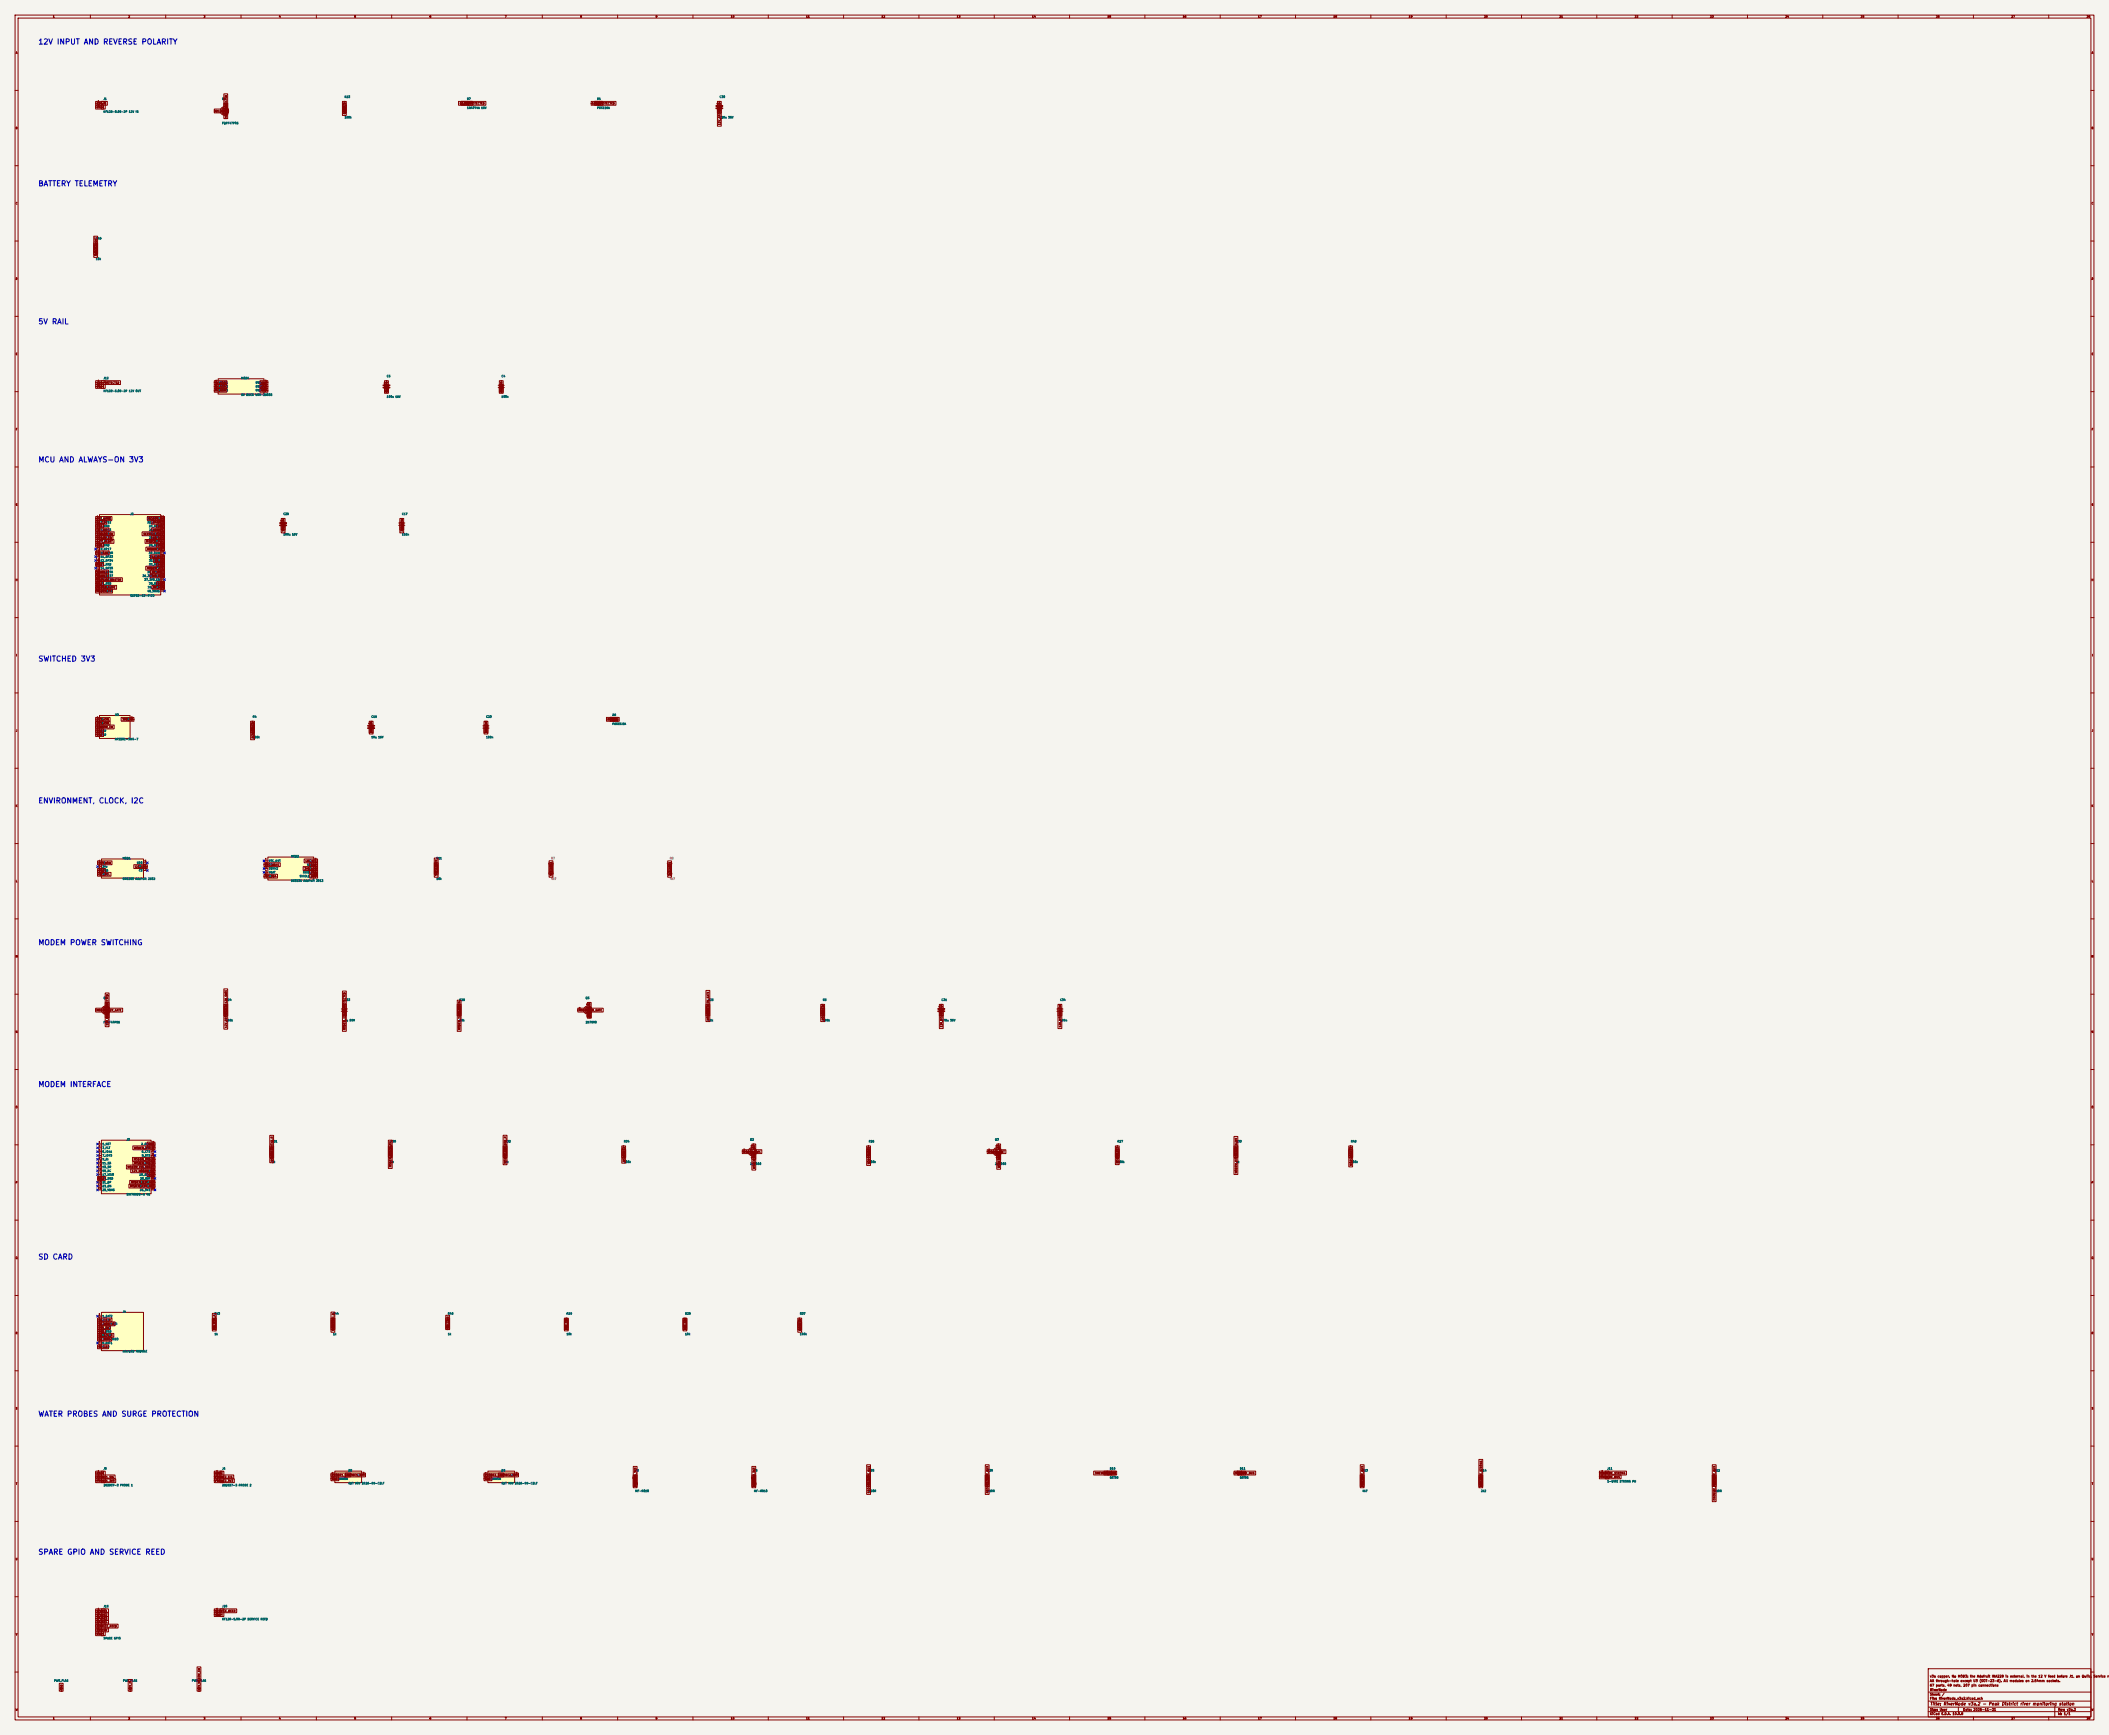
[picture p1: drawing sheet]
<svg xmlns="http://www.w3.org/2000/svg" width="1400mm" height="1152mm" viewBox="0 0 1400 1152" stroke-linecap="round" stroke-linejoin="round" font-family="sans-serif">
<defs><g id="words">
<g font-size="3.5" fill="#0000c2">
<text x="25" y="30">12V INPUT AND REVERSE POLARITY</text>
<text x="25" y="125">BATTERY TELEMETRY</text>
<text x="25" y="216">5V RAIL</text>
<text x="25" y="308">MCU AND ALWAYS-ON 3V3</text>
<text x="25" y="440">SWITCHED 3V3</text>
<text x="25" y="534">ENVIRONMENT, CLOCK, I2C</text>
<text x="25" y="628">MODEM POWER SWITCHING</text>
<text x="25" y="722">MODEM INTERFACE</text>
<text x="25" y="837">SD CARD</text>
<text x="25" y="941">WATER PROBES AND SURGE PROTECTION</text>
<text x="25" y="1033">SPARE GPIO AND SERVICE REED</text>
</g>
<text font-size="2" fill="#840000" x="1281" y="1133">Title: RiverNode v3a.2 - Peak District river monitoring station</text>
<g font-size="1.5" fill="#840000">
<text x="1281" y="1114">v3a copper. No MOD3: the Adafruit INA228 is external, in the 12 V feed before J1, on Qwiic. Service ree</text>
<text x="1281" y="1120">67 parts, 49 nets, 207 pin connections</text>
<text x="1281" y="1117">All through-hole except U3 (SOT-23-6). All modules on 2.54mm sockets.</text>
<text x="1281" y="1126">Sheet: /</text>
<text x="1281" y="1123">RiverNode</text>
<text x="1281" y="1129">File: RiverNode_v3a2.kicad_sch</text>
<text x="1281" y="1139">KiCad E.D.A. 10.0.8</text>
<text x="1281" y="1136">Size: User</text>
<text x="1303" y="1136">Date: 2026-11-21</text>
<text x="1366" y="1139">Id: 1/1</text>
<text x="1366" y="1136">Rev: v3a.2</text>
</g>
<g font-size="1.3" fill="#840000">
<text x="35" y="12">1</text>
<text x="85" y="12">2</text>
<text x="135" y="12">3</text>
<text x="185" y="12">4</text>
<text x="235" y="12">5</text>
<text x="285" y="12">6</text>
<text x="335" y="12">7</text>
<text x="385" y="12">8</text>
<text x="435" y="12">9</text>
<text x="485" y="12">10</text>
<text x="535" y="12">11</text>
<text x="585" y="12">12</text>
<text x="635" y="12">13</text>
<text x="685" y="12">14</text>
<text x="735" y="12">15</text>
<text x="785" y="12">16</text>
<text x="835" y="12">17</text>
<text x="885" y="12">18</text>
<text x="935" y="12">19</text>
<text x="985" y="12">20</text>
<text x="1035" y="12">21</text>
<text x="1085" y="12">22</text>
<text x="1135" y="12">23</text>
<text x="1185" y="12">24</text>
<text x="1235" y="12">25</text>
<text x="1285" y="12">26</text>
<text x="1335" y="12">27</text>
<text x="1385" y="12">28</text>
<text x="10" y="36">A</text>
<text x="1388" y="36">A</text>
<text x="64" y="70">12V_IN</text>
<text x="305" y="70">Q1_GATE</text>
<text x="307" y="70">12V_PROTECTED</text>
<text x="393" y="70">12V_PROTECTED</text>
<text x="64" y="72">GND</text>
<text x="143" y="75">Q1_GATE</text>
<text x="151" y="76" transform="rotate(-90 151 76)">12V_IN</text>
<text x="230" y="76" transform="rotate(-90 230 76)">Q1_GATE</text>
<text x="230" y="74" transform="rotate(-90 230 74)">GND</text>
<text x="479" y="74" transform="rotate(-90 479 74)">GND</text>
<text x="151" y="78" transform="rotate(-90 151 78)">12V_PROTECTED</text>
<text x="479" y="83" transform="rotate(-90 479 83)">12V_PROTECTED</text>
<text x="10" y="86">B</text>
<text x="1388" y="86">B</text>
<text x="10" y="136">C</text>
<text x="1388" y="136">C</text>
<text x="65" y="170" transform="rotate(-90 65 170)">3V3_AON</text>
<text x="65" y="168" transform="rotate(-90 65 168)">BATT_ALERT</text>
<text x="10" y="186">D</text>
<text x="1388" y="186">D</text>
<text x="10" y="236">E</text>
<text x="1388" y="236">E</text>
<text x="64" y="255">12V_PROTECTED</text>
<text x="64" y="258">GND</text>
<text x="143" y="258">5V_AON</text>
<text x="143" y="255">5V_AON</text>
<text x="173" y="258">GND</text>
<text x="173" y="255">GND</text>
<text x="143" y="260">5V_AON</text>
<text x="173" y="260">GND</text>
<text x="258" y="260" transform="rotate(-90 258 260)">5V_AON</text>
<text x="258" y="260" transform="rotate(-90 258 260)">GND</text>
<text x="334" y="260" transform="rotate(-90 334 260)">5V_AON</text>
<text x="334" y="260" transform="rotate(-90 334 260)">GND</text>
<text x="10" y="286">F</text>
<text x="1388" y="286">F</text>
<text x="10" y="336">G</text>
<text x="1388" y="336">G</text>
<text x="64" y="348">SD_CD</text>
<text x="64" y="345">RTC_WAKE</text>
<text x="98" y="345">MODEM_RX</text>
<text x="101" y="348">SPARE3</text>
<text x="64" y="350">GND</text>
<text x="64" y="353">I2C_SCL</text>
<text x="101" y="353">SPARE4</text>
<text x="105" y="350">GND</text>
<text x="189" y="353" transform="rotate(-90 189 353)">3V3_AON</text>
<text x="189" y="351" transform="rotate(-90 189 351)">GND</text>
<text x="268" y="353" transform="rotate(-90 268 353)">3V3_AON</text>
<text x="268" y="351" transform="rotate(-90 268 351)">GND</text>
<text x="64" y="355">SENSOR_EN</text>
<text x="64" y="358">MODEM_EN</text>
<text x="95" y="355">SERVICE_REED</text>
<text x="101" y="358">SD_SCK</text>
<text x="64" y="360">BATT_ALERT</text>
<text x="64" y="363">GND</text>
<text x="97" y="360">MODEM_PWK</text>
<text x="97" y="366">MODEM_RST</text>
<text x="105" y="363">GND</text>
<text x="64" y="368">I2C_SDA</text>
<text x="100" y="371">SD_MISO</text>
<text x="64" y="376">GND</text>
<text x="103" y="373">SD_CS</text>
<text x="105" y="376">GND</text>
<text x="64" y="383">SPARE1</text>
<text x="64" y="381">SPARE2</text>
<text x="97" y="378">MODEM_DTR</text>
<text x="100" y="383">3V3_AON</text>
<text x="100" y="381">SD_MOSI</text>
<text x="10" y="386">H</text>
<text x="64" y="388">GND</text>
<text x="64" y="386">ONEWIRE_MASTER</text>
<text x="105" y="388">GND</text>
<text x="1388" y="386">H</text>
<text x="64" y="393">MODEM_TX</text>
<text x="64" y="391">MODEM_ALIVE</text>
<text x="102" y="391">5V_AON</text>
<text x="11" y="436">I</text>
<text x="1389" y="436">I</text>
<text x="64" y="479">3V3_AON</text>
<text x="81" y="479">3V3_SW</text>
<text x="403" y="479">3V3_SW</text>
<text x="406" y="479">GND</text>
<text x="10" y="486">J</text>
<text x="64" y="484">SENSOR_EN</text>
<text x="64" y="481">3V3_AON</text>
<text x="169" y="486" transform="rotate(-90 169 486)">GND</text>
<text x="247" y="486" transform="rotate(-90 247 486)">GND</text>
<text x="324" y="486" transform="rotate(-90 324 486)">GND</text>
<text x="1388" y="486">J</text>
<text x="64" y="486">GND</text>
<text x="64" y="489">GND</text>
<text x="169" y="490" transform="rotate(-90 169 490)">SENSOR_EN</text>
<text x="247" y="487" transform="rotate(-90 247 487)">3V3_SW</text>
<text x="324" y="487" transform="rotate(-90 324 487)">3V3_SW</text>
<text x="10" y="536">K</text>
<text x="1388" y="536">K</text>
<text x="65" y="574">3V3_AON</text>
<text x="176" y="575">RTC_WAKE</text>
<text x="203" y="573">I2C_SCL</text>
<text x="206" y="575">GND</text>
<text x="65" y="579">GND</text>
<text x="65" y="581">I2C_SCL</text>
<text x="89" y="576">I2C_SDA</text>
<text x="202" y="578">3V3_AON</text>
<text x="206" y="580">GND</text>
<text x="291" y="582" transform="rotate(-90 291 582)">3V3_AON</text>
<text x="291" y="580" transform="rotate(-90 291 580)">RTC_WAKE</text>
<text x="367" y="582" transform="rotate(-90 367 582)">3V3_AON</text>
<text x="367" y="580" transform="rotate(-90 367 580)">I2C_SDA</text>
<text x="446" y="582" transform="rotate(-90 446 582)">3V3_AON</text>
<text x="446" y="580" transform="rotate(-90 446 580)">I2C_SCL</text>
<text x="10" y="586">L</text>
<text x="176" y="583">I2C_SDA</text>
<text x="206" y="583">GND</text>
<text x="1388" y="586">L</text>
<text x="10" y="636">M</text>
<text x="1388" y="636">M</text>
<text x="64" y="672">MODEM_12V_GATE</text>
<text x="151" y="669" transform="rotate(-90 151 669)">M_12V_GATE</text>
<text x="384" y="672">MODEM_EN_GATE</text>
<text x="72" y="675" transform="rotate(-90 72 675)">12V_PROTECTED</text>
<text x="151" y="674" transform="rotate(-90 151 674)">MOD</text>
<text x="230" y="674" transform="rotate(-90 230 674)">12V_PROTECTED</text>
<text x="306" y="674" transform="rotate(-90 306 674)">Q5_DRAIN</text>
<text x="392" y="675" transform="rotate(-90 392 675)">Q5_DRAIN</text>
<text x="392" y="675" transform="rotate(-90 392 675)">GND</text>
<text x="471" y="678" transform="rotate(-90 471 678)">MODEM_EN</text>
<text x="471" y="674" transform="rotate(-90 471 674)">MODEM_EN_GATE</text>
<text x="547" y="678" transform="rotate(-90 547 678)">MODEM_EN</text>
<text x="547" y="674" transform="rotate(-90 547 674)">GND</text>
<text x="626" y="674" transform="rotate(-90 626 674)">GND</text>
<text x="705" y="674" transform="rotate(-90 705 674)">GND</text>
<text x="72" y="681" transform="rotate(-90 72 681)">12V_MODEM_SW</text>
<text x="151" y="683" transform="rotate(-90 151 683)">12V_PROTECTED</text>
<text x="626" y="682" transform="rotate(-90 626 682)">12V_MODEM_SW</text>
<text x="705" y="682" transform="rotate(-90 705 682)">12V_MODEM_SW</text>
<text x="10" y="686">N</text>
<text x="230" y="684" transform="rotate(-90 230 684)">MODEM_12V_GATE</text>
<text x="306" y="684" transform="rotate(-90 306 684)">MODEM_12V_GATE</text>
<text x="1388" y="686">N</text>
<text x="10" y="736">O</text>
<text x="1388" y="736">O</text>
<text x="98" y="761">GND</text>
<text x="89" y="763">MODEM_DTR_R</text>
<text x="181" y="768" transform="rotate(-90 181 768)">MODEM_TXD_R</text>
<text x="260" y="768" transform="rotate(-90 260 768)">MODEM_RX</text>
<text x="336" y="768" transform="rotate(-90 336 768)">MODEM_DTR_R</text>
<text x="493" y="766">MODEM_PWK</text>
<text x="656" y="766">MODEM_RST</text>
<text x="743" y="768" transform="rotate(-90 743 768)">GND</text>
<text x="821" y="768" transform="rotate(-90 821 768)">MODEM_ALIVE</text>
<text x="898" y="768" transform="rotate(-90 898 768)">GND</text>
<text x="89" y="771">MODEM_RXD_R</text>
<text x="89" y="773">MODEM_TXD_R</text>
<text x="181" y="771" transform="rotate(-90 181 771)">MODEM_TX</text>
<text x="336" y="773" transform="rotate(-90 336 773)">MODEM_DTR</text>
<text x="415" y="772" transform="rotate(-90 415 772)">MODEM_RX</text>
<text x="501" y="769" transform="rotate(-90 501 769)">GND</text>
<text x="578" y="773" transform="rotate(-90 578 773)">MODEM_PWK</text>
<text x="743" y="773" transform="rotate(-90 743 773)">MODEM_RST</text>
<text x="85" y="776">MODEM_VIO_SENSE</text>
<text x="87" y="778">12V_MODEM_SW</text>
<text x="260" y="775" transform="rotate(-90 260 775)">MODEM_RXD_R</text>
<text x="501" y="776" transform="rotate(-90 501 776)">MODEM_PWK_HAT</text>
<text x="664" y="776" transform="rotate(-90 664 776)">MODEM_RST_HAT</text>
<text x="821" y="779" transform="rotate(-90 821 779)">MODEM_VIO_SENSE</text>
<text x="898" y="774" transform="rotate(-90 898 774)">MODEM_ALIVE</text>
<text x="10" y="786">P</text>
<text x="65" y="783">GND</text>
<text x="87" y="786">MODEM_RST_HAT</text>
<text x="98" y="781">GND</text>
<text x="1388" y="786">P</text>
<text x="86" y="788">MODEM_PWK_HAT</text>
<text x="10" y="836">Q</text>
<text x="1388" y="836">Q</text>
<text x="65" y="877">SD_CS_R</text>
<text x="65" y="880">SD_MOSI_R</text>
<text x="298" y="882" transform="rotate(-90 298 882)">SD_CS</text>
<text x="10" y="886">R</text>
<text x="65" y="882">3V3_SW</text>
<text x="65" y="885">GND</text>
<text x="65" y="888">SD_SCK_R</text>
<text x="143" y="883" transform="rotate(-90 143 883)">SD_SCK</text>
<text x="143" y="882" transform="rotate(-90 143 882)">SD_SCK_R</text>
<text x="222" y="884" transform="rotate(-90 222 884)">SD_MOSI</text>
<text x="222" y="882" transform="rotate(-90 222 882)">SD_MOSI_R</text>
<text x="298" y="882" transform="rotate(-90 298 882)">SD_CS_R</text>
<text x="377" y="883" transform="rotate(-90 377 883)">3V3_SW</text>
<text x="377" y="882" transform="rotate(-90 377 882)">SD_CS</text>
<text x="456" y="883" transform="rotate(-90 456 883)">3V3_SW</text>
<text x="456" y="882" transform="rotate(-90 456 882)">SD_CD</text>
<text x="532" y="884" transform="rotate(-90 532 884)">SD_MISO</text>
<text x="1388" y="886">R</text>
<text x="65" y="890">SD_MISO</text>
<text x="65" y="895">SD_CD</text>
<text x="10" y="936">S</text>
<text x="1388" y="936">S</text>
<text x="64" y="982">PROBE1_SIG</text>
<text x="64" y="979">GND</text>
<text x="143" y="982">PROBE2_SIG</text>
<text x="143" y="979">GND</text>
<text x="220" y="980">PROBE1_SIG</text>
<text x="220" y="983">GND</text>
<text x="230" y="980">PROBE1_3V3</text>
<text x="322" y="980">PROBE2_SIG</text>
<text x="322" y="983">GND</text>
<text x="331" y="980">PROBE2_3V3</text>
<text x="727" y="979">ONEWIRE_BUS</text>
<text x="733" y="979">3V3_SW</text>
<text x="820" y="979">ONEWIRE_BUS</text>
<text x="822" y="979">GND</text>
<text x="1062" y="982">ONEWIRE_BUS</text>
<text x="1062" y="979">ONEWIRE_STRONG</text>
<text x="10" y="986">T</text>
<text x="64" y="984">PROBE1_3V3</text>
<text x="143" y="984">PROBE2_3V3</text>
<text x="423" y="987" transform="rotate(-90 423 987)">3V3_SW</text>
<text x="423" y="986" transform="rotate(-90 423 986)">PROBE1_3V3</text>
<text x="501" y="987" transform="rotate(-90 501 987)">3V3_SW</text>
<text x="501" y="986" transform="rotate(-90 501 986)">PROBE2_3V3</text>
<text x="578" y="986" transform="rotate(-90 578 986)">ONEWIRE_BUS</text>
<text x="656" y="986" transform="rotate(-90 656 986)">ONEWIRE_BUS</text>
<text x="905" y="987" transform="rotate(-90 905 987)">3V3_SW</text>
<text x="905" y="986" transform="rotate(-90 905 986)">ONEWIRE_BUS</text>
<text x="984" y="987" transform="rotate(-90 984 987)">3V3_SW</text>
<text x="984" y="986" transform="rotate(-90 984 986)">ONEWIRE_STRONG</text>
<text x="1139" y="986" transform="rotate(-90 1139 986)">ONEWIRE_BUS</text>
<text x="1388" y="986">T</text>
<text x="578" y="991" transform="rotate(-90 578 991)">PROBE1_SIG</text>
<text x="656" y="991" transform="rotate(-90 656 991)">PROBE2_SIG</text>
<text x="1139" y="996" transform="rotate(-90 1139 996)">ONEWIRE_MASTER</text>
<text x="10" y="1036">U</text>
<text x="1388" y="1036">U</text>
<text x="64" y="1073">SPARE2</text>
<text x="64" y="1070">SPARE1</text>
<text x="143" y="1070">SERVICE_REED</text>
<text x="143" y="1073">GND</text>
<text x="64" y="1078">SPARE4</text>
<text x="64" y="1075">SPARE3</text>
<text x="10" y="1086">V</text>
<text x="64" y="1086">GND</text>
<text x="64" y="1083">3V3_SW</text>
<text x="64" y="1081">SERVICE_REED</text>
<text x="1388" y="1086">V</text>
<text x="42" y="1122" transform="rotate(-90 42 1122)">GND</text>
<text x="87" y="1122" transform="rotate(-90 87 1122)">12V_IN</text>
<text x="133" y="1122" transform="rotate(-90 133 1122)">12V_MODEM_SW</text>
<text x="10" y="1136">W</text>
<text x="1388" y="1136">W</text>
<text x="35" y="1142">1</text>
<text x="85" y="1142">2</text>
<text x="135" y="1142">3</text>
<text x="185" y="1142">4</text>
<text x="235" y="1142">5</text>
<text x="285" y="1142">6</text>
<text x="335" y="1142">7</text>
<text x="385" y="1142">8</text>
<text x="435" y="1142">9</text>
<text x="485" y="1142">10</text>
<text x="535" y="1142">11</text>
<text x="585" y="1142">12</text>
<text x="635" y="1142">13</text>
<text x="685" y="1142">14</text>
<text x="735" y="1142">15</text>
<text x="785" y="1142">16</text>
<text x="835" y="1142">17</text>
<text x="885" y="1142">18</text>
<text x="935" y="1142">19</text>
<text x="985" y="1142">20</text>
<text x="1035" y="1142">21</text>
<text x="1085" y="1142">22</text>
<text x="1135" y="1142">23</text>
<text x="1185" y="1142">24</text>
<text x="1235" y="1142">25</text>
<text x="1285" y="1142">26</text>
<text x="1335" y="1142">27</text>
<text x="1385" y="1142">28</text>
</g>
<g font-size="1.3" fill="#006464">
<text x="229" y="65">R23</text>
<text x="478" y="65">C30</text>
<text x="69" y="67">J1</text>
<text x="147" y="67">Q1</text>
<text x="310" y="67">D7</text>
<text x="396" y="67">D1</text>
<text x="69" y="75">KF128-5.08-2P 12V IN</text>
<text x="310" y="73">1N4744A 15V</text>
<text x="396" y="73">P6KE18A</text>
<text x="147" y="83">FQPF47P06</text>
<text x="229" y="79">100k</text>
<text x="478" y="79">220u 35V</text>
<text x="63" y="159">R49</text>
<text x="63" y="173">10k</text>
<text x="69" y="252">J12</text>
<text x="160" y="252">MOD4</text>
<text x="257" y="251">C3</text>
<text x="333" y="251">C4</text>
<text x="145" y="255">VOUT1</text>
<text x="145" y="258">VOUT2</text>
<text x="169" y="255">GND1</text>
<text x="169" y="258">GND2</text>
<text x="69" y="261">KF128-5.08-2P 12V OUT</text>
<text x="145" y="260">VOUT3</text>
<text x="160" y="263">5V BUCK WAV-29035</text>
<text x="169" y="260">GND3</text>
<text x="257" y="264">100u 16V</text>
<text x="333" y="264">100n</text>
<text x="67" y="345">1_GP11</text>
<text x="67" y="348">2_GP12</text>
<text x="86" y="342">J2</text>
<text x="98" y="345">21_GP42</text>
<text x="98" y="348">22_GP41</text>
<text x="188" y="342">C28</text>
<text x="267" y="342">C17</text>
<text x="67" y="350">3_GND</text>
<text x="67" y="353">4_GP13</text>
<text x="99" y="350">23_GND</text>
<text x="99" y="353">24_GP1</text>
<text x="67" y="355">5_GP14</text>
<text x="67" y="358">6_GP15</text>
<text x="99" y="355">25_GP2</text>
<text x="99" y="358">26_GP4</text>
<text x="188" y="356">100u 16V</text>
<text x="267" y="356">100n</text>
<text x="67" y="360">7_GP16</text>
<text x="67" y="363">8_GND</text>
<text x="67" y="365">9_GP17</text>
<text x="99" y="363">28_GND</text>
<text x="99" y="360">27_GP5</text>
<text x="99" y="365">29_GP6</text>
<text x="67" y="368">10_GP18</text>
<text x="67" y="371">11_GP33</text>
<text x="99" y="368">30_RUN</text>
<text x="99" y="371">31_GP7</text>
<text x="67" y="373">12_GP34</text>
<text x="67" y="376">13_GND</text>
<text x="99" y="376">33_GND</text>
<text x="99" y="373">32_GP8</text>
<text x="67" y="378">14_GP35</text>
<text x="67" y="381">15_GP36</text>
<text x="67" y="383">16_GP37</text>
<text x="94" y="383">36_3V3_OUT</text>
<text x="98" y="381">35_GP10</text>
<text x="99" y="378">34_GP9</text>
<text x="67" y="386">17_GP38</text>
<text x="67" y="388">18_GND</text>
<text x="96" y="386">37_3V3_EN</text>
<text x="99" y="388">38_GND</text>
<text x="67" y="391">19_GP39</text>
<text x="67" y="393">20_GP40</text>
<text x="98" y="393">40_VBUS</text>
<text x="98" y="391">39_VSYS</text>
<text x="86" y="396">ESP32-S3-PICO</text>
<text x="67" y="478">IN</text>
<text x="76" y="475">U3</text>
<text x="82" y="478">OUT</text>
<text x="168" y="477">R4</text>
<text x="246" y="477">C18</text>
<text x="323" y="477">C23</text>
<text x="406" y="475">D6</text>
<text x="67" y="484">EN</text>
<text x="67" y="481">IN</text>
<text x="406" y="481">P6KE6.8A</text>
<text x="67" y="486">GND</text>
<text x="67" y="489">GND</text>
<text x="76" y="492">AP2281-3WG-7</text>
<text x="168" y="490">100k</text>
<text x="246" y="490">10u 16V</text>
<text x="323" y="490">100n</text>
<text x="193" y="569">MOD2</text>
<text x="68" y="574">Vin</text>
<text x="81" y="571">MOD1</text>
<text x="91" y="574">SDO</text>
<text x="178" y="572">RTC_RST</text>
<text x="178" y="575">SQW</text>
<text x="204" y="575">GND</text>
<text x="204" y="572">SCL</text>
<text x="290" y="571">R11</text>
<text x="68" y="576">3Vo</text>
<text x="68" y="579">GND</text>
<text x="68" y="581">SCK</text>
<text x="91" y="576">SDI</text>
<text x="92" y="579">CS</text>
<text x="178" y="578">32KHZ</text>
<text x="178" y="580">VBAT</text>
<text x="201" y="580">SHIELD</text>
<text x="205" y="578">Vin</text>
<text x="81" y="584">BME280 Adafruit 2652</text>
<text x="178" y="583">SDA</text>
<text x="193" y="586">DS3231 Adafruit 3013</text>
<text x="199" y="583">SHIELD_2</text>
<text x="290" y="584">10k</text>
<text x="69" y="663">Q4</text>
<text x="150" y="665">R24</text>
<text x="229" y="665">C33</text>
<text x="305" y="665">R29</text>
<text x="389" y="663">Q5</text>
<text x="470" y="665">R25</text>
<text x="546" y="665">R5</text>
<text x="625" y="665">C31</text>
<text x="704" y="665">C34</text>
<text x="69" y="680">FQPF47P06</text>
<text x="150" y="678">100k</text>
<text x="229" y="678">1u 50V</text>
<text x="305" y="678">10k</text>
<text x="389" y="680">2N7000</text>
<text x="470" y="678">10k</text>
<text x="546" y="678">100k</text>
<text x="625" y="678">470u 35V</text>
<text x="704" y="678">100n</text>
<text x="68" y="760">1_NET</text>
<text x="84" y="757">J3</text>
<text x="94" y="760">2_GND</text>
<text x="180" y="759">R31</text>
<text x="259" y="759">R30</text>
<text x="335" y="759">R32</text>
<text x="414" y="759">R34</text>
<text x="498" y="757">Q2</text>
<text x="577" y="759">R26</text>
<text x="660" y="757">Q3</text>
<text x="742" y="759">R27</text>
<text x="820" y="759">R33</text>
<text x="897" y="759">R48</text>
<text x="68" y="763">3_FLT</text>
<text x="68" y="766">5_IO41</text>
<text x="94" y="763">4_DTR</text>
<text x="94" y="766">6_CTS</text>
<text x="68" y="768">7_IO43</text>
<text x="68" y="771">9_RI</text>
<text x="68" y="773">11_SD</text>
<text x="92" y="773">12_RXD</text>
<text x="93" y="771">10_TXD</text>
<text x="94" y="768">8_RTS</text>
<text x="180" y="772">1k</text>
<text x="259" y="772">1k</text>
<text x="335" y="772">1k</text>
<text x="414" y="772">100k</text>
<text x="498" y="774">2N7000</text>
<text x="577" y="772">100k</text>
<text x="660" y="774">2N7000</text>
<text x="742" y="772">100k</text>
<text x="820" y="772">1k</text>
<text x="897" y="772">100k</text>
<text x="68" y="776">13_SR</text>
<text x="68" y="778">15_SC</text>
<text x="93" y="776">14_VIO</text>
<text x="93" y="778">16_VIN</text>
<text x="68" y="781">17_VSIM</text>
<text x="68" y="783">19_GND</text>
<text x="68" y="786">21_DP</text>
<text x="92" y="781">18_GND</text>
<text x="93" y="786">22_RST</text>
<text x="93" y="783">20_BAT</text>
<text x="68" y="788">23_DN</text>
<text x="68" y="791">25_VBUS</text>
<text x="92" y="788">24_PWK</text>
<text x="93" y="791">26_3V3</text>
<text x="84" y="794">SIM7600G-H 4G</text>
<text x="68" y="875">1_DAT2</text>
<text x="81" y="872">J4</text>
<text x="142" y="873">R43</text>
<text x="221" y="873">R44</text>
<text x="297" y="873">R45</text>
<text x="376" y="873">R19</text>
<text x="455" y="873">R28</text>
<text x="531" y="873">R37</text>
<text x="68" y="877">2_CS</text>
<text x="68" y="880">3_DI/MOSI</text>
<text x="68" y="882">4_3V3</text>
<text x="68" y="885">5_GND</text>
<text x="68" y="887">6_CLK</text>
<text x="142" y="887">1k</text>
<text x="221" y="887">1k</text>
<text x="297" y="887">1k</text>
<text x="376" y="887">10k</text>
<text x="455" y="887">10k</text>
<text x="531" y="887">100k</text>
<text x="68" y="890">7_DO/MISO</text>
<text x="68" y="893">8_DAT1</text>
<text x="68" y="895">9_CD</text>
<text x="81" y="898">microSD MODULE</text>
<text x="69" y="976">J5</text>
<text x="147" y="976">J6</text>
<text x="231" y="977">D8</text>
<text x="333" y="977">D9</text>
<text x="422" y="977">F2</text>
<text x="500" y="977">F3</text>
<text x="577" y="977">R35</text>
<text x="655" y="977">R36</text>
<text x="737" y="976">D10</text>
<text x="823" y="976">D11</text>
<text x="904" y="977">R13</text>
<text x="983" y="977">R14</text>
<text x="1067" y="976">J11</text>
<text x="1138" y="977">R12</text>
<text x="223" y="980">E1</text>
<text x="223" y="983">COMMON</text>
<text x="237" y="980">E2</text>
<text x="324" y="980">E1</text>
<text x="324" y="983">COMMON</text>
<text x="339" y="980">E2</text>
<text x="736" y="979">K</text>
<text x="736" y="979">A</text>
<text x="737" y="982">BAT85</text>
<text x="822" y="979">K</text>
<text x="822" y="979">A</text>
<text x="823" y="982">BAT85</text>
<text x="69" y="987">282837-3 PROBE 1</text>
<text x="147" y="987">282837-3 PROBE 2</text>
<text x="231" y="986">GDT 90V 2026-09-C2LF</text>
<text x="333" y="986">GDT 90V 2026-09-C2LF</text>
<text x="1067" y="984">1-WIRE STRONG PU</text>
<text x="422" y="991">MF-R010</text>
<text x="500" y="991">MF-R010</text>
<text x="577" y="991">220R</text>
<text x="655" y="991">220R</text>
<text x="904" y="991">4k7</text>
<text x="983" y="991">2k2</text>
<text x="1138" y="991">220R</text>
<text x="69" y="1067">J15</text>
<text x="147" y="1067">J20</text>
<text x="147" y="1076">KF128-5.08-2P SERVICE REED</text>
<text x="69" y="1089">SPARE GPIO</text>
<text x="36" y="1117">PWR_FLAG</text>
<text x="82" y="1117">PWR_FLAG</text>
<text x="127" y="1117">PWR_FLAG</text>
</g>
<g font-size="1.3" fill="#a90000">
<text x="65" y="68">1</text>
<text x="65" y="71">2</text>
<text x="65" y="254">1</text>
<text x="65" y="256">2</text>
<text x="143" y="254">1</text>
<text x="143" y="256">2</text>
<text x="176" y="254">4</text>
<text x="176" y="256">5</text>
<text x="176" y="259">6</text>
<text x="64" y="344">1</text>
<text x="64" y="347">2</text>
<text x="107" y="344">21</text>
<text x="107" y="347">22</text>
<text x="64" y="349">3</text>
<text x="64" y="352">4</text>
<text x="107" y="349">23</text>
<text x="107" y="352">24</text>
<text x="64" y="354">5</text>
<text x="64" y="357">6</text>
<text x="64" y="359">7</text>
<text x="107" y="354">25</text>
<text x="107" y="357">26</text>
<text x="107" y="359">27</text>
<text x="64" y="362">8</text>
<text x="64" y="364">9</text>
<text x="107" y="362">28</text>
<text x="107" y="364">29</text>
<text x="63" y="367">10</text>
<text x="63" y="369">11</text>
<text x="63" y="372">12</text>
<text x="107" y="367">30</text>
<text x="107" y="369">31</text>
<text x="107" y="372">32</text>
<text x="63" y="375">13</text>
<text x="63" y="377">14</text>
<text x="107" y="375">33</text>
<text x="107" y="377">34</text>
<text x="63" y="380">15</text>
<text x="63" y="382">16</text>
<text x="107" y="380">35</text>
<text x="107" y="382">36</text>
<text x="63" y="385">17</text>
<text x="63" y="387">18</text>
<text x="63" y="390">19</text>
<text x="107" y="385">37</text>
<text x="107" y="387">38</text>
<text x="107" y="390">39</text>
<text x="63" y="392">20</text>
<text x="107" y="392">40</text>
<text x="64" y="477">4</text>
<text x="64" y="480">6</text>
<text x="87" y="477">1</text>
<text x="64" y="485">2</text>
<text x="64" y="482">3</text>
<text x="64" y="488">5</text>
<text x="65" y="573">1</text>
<text x="65" y="575">2</text>
<text x="96" y="573">5</text>
<text x="96" y="575">6</text>
<text x="176" y="571">1</text>
<text x="176" y="574">2</text>
<text x="209" y="571">6</text>
<text x="209" y="574">7</text>
<text x="65" y="578">3</text>
<text x="65" y="580">4</text>
<text x="96" y="578">7</text>
<text x="176" y="576">3</text>
<text x="176" y="579">4</text>
<text x="176" y="582">5</text>
<text x="208" y="582">10</text>
<text x="209" y="576">8</text>
<text x="209" y="579">9</text>
<text x="384" y="670">2</text>
<text x="391" y="667" transform="rotate(-90 391 667)">3</text>
<text x="391" y="675" transform="rotate(-90 391 675)">1</text>
<text x="65" y="759">1</text>
<text x="65" y="762">3</text>
<text x="101" y="759">2</text>
<text x="101" y="762">4</text>
<text x="500" y="761" transform="rotate(-90 500 761)">3</text>
<text x="663" y="761" transform="rotate(-90 663 761)">3</text>
<text x="65" y="764">5</text>
<text x="65" y="767">7</text>
<text x="101" y="764">6</text>
<text x="101" y="767">8</text>
<text x="493" y="764">2</text>
<text x="656" y="764">2</text>
<text x="65" y="772">11</text>
<text x="65" y="769">9</text>
<text x="100" y="769">10</text>
<text x="100" y="772">12</text>
<text x="500" y="769" transform="rotate(-90 500 769)">1</text>
<text x="663" y="769" transform="rotate(-90 663 769)">1</text>
<text x="65" y="775">13</text>
<text x="65" y="777">15</text>
<text x="65" y="780">17</text>
<text x="100" y="775">14</text>
<text x="100" y="777">16</text>
<text x="100" y="780">18</text>
<text x="65" y="782">19</text>
<text x="65" y="785">21</text>
<text x="100" y="782">20</text>
<text x="100" y="785">22</text>
<text x="65" y="787">23</text>
<text x="65" y="790">25</text>
<text x="100" y="787">24</text>
<text x="100" y="790">26</text>
<text x="65" y="874">1</text>
<text x="65" y="876">2</text>
<text x="65" y="879">3</text>
<text x="65" y="881">4</text>
<text x="65" y="884">5</text>
<text x="65" y="886">6</text>
<text x="65" y="889">7</text>
<text x="65" y="891">8</text>
<text x="65" y="894">9</text>
<text x="65" y="978">1</text>
<text x="143" y="978">1</text>
<text x="1063" y="978">1</text>
<text x="65" y="980">2</text>
<text x="65" y="983">3</text>
<text x="143" y="980">2</text>
<text x="143" y="983">3</text>
<text x="220" y="979">1</text>
<text x="220" y="982">2</text>
<text x="241" y="979">3</text>
<text x="322" y="979">1</text>
<text x="322" y="982">2</text>
<text x="342" y="979">3</text>
<text x="1063" y="980">2</text>
<text x="65" y="1069">1</text>
<text x="65" y="1072">2</text>
<text x="143" y="1069">1</text>
<text x="143" y="1072">2</text>
<text x="65" y="1074">3</text>
<text x="65" y="1077">4</text>
<text x="65" y="1079">5</text>
<text x="65" y="1082">6</text>
<text x="65" y="1084">7</text>
</g>
<g font-size="1.3" fill="#939391">
<text x="366" y="571">R7</text>
<text x="444" y="571">R8</text>
<text x="366" y="584">4k7</text>
<text x="444" y="584">4k7</text>
</g>
</g></defs>
<path d="M0 0h1400v1152h-1400z" fill="#f5f4ef" stroke="#f5f4ef" stroke-width=".66"/>
<g fill="none" stroke="#840000" stroke-width=".66">
<path d="M10 10h1380v1132h-1380zM12 12h1376v1128h-1376zM60 10v2M110 10v2M160 10v2M210 10v2M260 10v2M310 10v2M360 10v2M410 10v2M460 10v2M510 10v2"/>
<path d="M560 10v2M610 10v2M660 10v2M710 10v2M760 10v2M810 10v2M860 10v2M910 10v2M960 10v2M1010 10v2M1060 10v2M1110 10v2"/>
<path d="M1160 10v2M1210 10v2M1260 10v2M1310 10v2M1360 10v2M10 60h2M1388 60h2M10 110h2M1388 110h2M10 160h2M1388 160h2M10 210h2"/>
<path d="M1388 210h2M10 260h2M1388 260h2M10 310h2M1388 310h2M186 347h4h-4zM186 346h1M187 345v1M188 344v3M188 349v3M10 360h2M1388 360h2"/>
<path d="M10 410h2M1388 410h2M10 460h2M1388 460h2M10 510h2M1388 510h2M10 560h2M1388 560h2M10 610h2M1388 610h2M10 660h2M1388 660h2"/>
<path d="M10 710h2M1388 710h2M10 760h2M413 762h2v5h-2zM414 761v1M414 767v1M1388 760h2M10 810h2M1388 810h2M10 860h2M1388 860h2M10 910h2"/>
<path d="M1388 910h2M10 960h2M1388 960h2M10 1010h2M1388 1010h2M10 1060h2M1388 1060h2M10 1110h2M1280 1108h108v32h-108zM1388 1110h2M60 1140v2M86 1121h1l-1-1-1 1h1v2"/>
<path d="M86 1123h.1M110 1140v2M160 1140v2M210 1140v2M260 1140v2M310 1140v2M360 1140v2M410 1140v2M460 1140v2M510 1140v2M560 1140v2M610 1140v2"/>
<path d="M660 1140v2M710 1140v2M760 1140v2M810 1140v2M860 1140v2M910 1140v2M960 1140v2M1010 1140v2M1060 1140v2M1110 1140v2M1160 1140v2M1210 1140v2"/>
<path d="M1260 1140v2M1280 1136h108M1280 1133h108M1280 1129h108M1280 1123h108M1300 1133v3M1310 1140v2M1360 1140v2M1364 1133v7"/>
</g>
<path d="M186 348h4v1h-4z" fill="#840000" stroke="#840000" stroke-width=".66"/>
<path d="M67 1068h3v18h-3z" fill="#ffffc2"/>
<g fill="none" stroke="#840000" stroke-width=".66">
<path d="M63 1069h4M63 1072h4M63 1074h4M63 1077h4M63 1080h4M67 1068h3v18h-3zM67 1069h2zM67 1072h2zM67 1074l2 1zM67 1077h2zM67 1079l2 1zM63 1082h4"/>
<path d="M63 1085h4M67 1082h2zM67 1084l2 1zM132 1121h1l-1-1-1 1h1v2M132 1123h.1"/>
</g>
<path d="M66 475h20v15h-20z" fill="#ffffc2"/>
<path d="M63 478h3M66 475h20v15h-20zM86 478h3M63 485h3M63 483h3M63 488h3M63 480h3" fill="none" stroke="#840000" stroke-width=".66"/>
<path d="M146 1068h3v5h-3z" fill="#ffffc2"/>
<path d="M142 1069h4M142 1072h4M146 1068h3v5h-3zM146 1069h1zM146 1072h1z" fill="none" stroke="#840000" stroke-width=".66"/>
<path d="M146 977h3v7h-3z" fill="#ffffc2"/>
<path d="M142 978h4M146 977h3v7h-3zM146 978h1zM142 980h4M142 983h4M146 980l1 1zM146 983h1z" fill="none" stroke="#840000" stroke-width=".66"/>
<path d="M67 977h3v7h-3z" fill="#ffffc2"/>
<g fill="none" stroke="#840000" stroke-width=".66">
<path d="M819 762h2v5h-2zM820 761v1M820 767v1M896 762h2v5h-2zM897 761v1M897 767v1M63 978h4M67 977h3v7h-3zM67 978h2zM983 979v1M1138 979v1M63 980h4"/>
<path d="M63 983h4M67 980l2 1zM67 983h2zM982 980h2v6h-2zM983 986v1M1137 980h2v6h-2zM1138 986v1"/>
</g>
<path d="M1066 977h2v5h-2z" fill="#ffffc2"/>
<g fill="none" stroke="#840000" stroke-width=".66">
<path d="M741 762h2v5h-2zM742 761v1M742 767v1M141 876h2v5h-2zM142 875v1M142 881v2M733 978h7M735 977v2h1M735 978l3-1v2zM819 978h8M821 977h1v2M822 978l2-1v2z"/>
<path d="M904 979v1M1062 978h4M1066 977h2v5h-2zM1066 978h1zM903 980h2v6h-2zM904 986v1M1062 980h4M1066 980l1 1z"/>
</g>
<path d="M222 977h18v7h-18z" fill="#ffffc2"/>
<g fill="none" stroke="#840000" stroke-width=".66">
<path d="M258 762h2v5h-2zM259 761v1M259 767v1M220 876h2v5h-2zM221 875v1M296 876h2v5h-2zM297 875v1M221 881v2M297 881v2M220 979h2M222 977h18v7h-18zM240 979h3"/>
<path d="M422 979v8M220 982h2M420 980v1l3 4v1M421 980h1v6h-1z"/>
</g>
<path d="M67 67h3v5h-3z" fill="#ffffc2"/>
<path d="M63 69h4M63 71h4M67 67h3v5h-3zM67 68l2 1zM67 71h2z" fill="none" stroke="#840000" stroke-width=".66"/>
<path d="M324 977h18v7h-18z" fill="#ffffc2"/>
<path d="M179 762h2v5h-2zM180 761v1M180 767v1M321 979h3M324 977h18v7h-18zM342 979h2M321 982h3" fill="none" stroke="#840000" stroke-width=".66"/>
<path d="M67 871h28v26h-28z" fill="#ffffc2"/>
<path d="M65 874h2M65 876h2M65 879h2M67 871h28v26h-28zM65 881h2M65 884h2M65 886h2M65 889h2M65 892h2M65 894h2" fill="none" stroke="#840000" stroke-width=".66"/>
<path d="M67 757h33v35h-33z" fill="#ffffc2"/>
<g fill="none" stroke="#840000" stroke-width=".66">
<path d="M142 74h6M148 72v4M148 72h3v3h-3M148 74h2v5M148 71v1M148 73v1M148 75v1M150 69v3M150 73h1v1zM150 74h1M228 69h2v5h-2zM229 67v2"/>
<path d="M229 74v1M306 69h8M309 69l2-2v3zM309 67v3M392 69h8M395 69l3-2v3zM395 67v3M475 70h5v1h-5zM476 69h1M476 68v1M478 67v3M478 72v3"/>
<path d="M62 163h3v5h-3zM63 161v2M63 168v1M63 671h6M69 669v3M69 669h3v3h-3M69 671h2v5M69 668v1M69 670v1M69 672v1M71 665v4M72 670v1z"/>
<path d="M72 671h.1M149 668h2v5h-2zM150 667v1M150 673v1M227 670h4M227 671h4M229 667v3M229 672v2M304 668h2v5h-2zM305 667v1M305 673v1M384 671h5"/>
<path d="M389 669v3M389 669h3v3h-3M389 671h2v5M389 668v1M389 670v1M389 672v1M391 665v4M391 670h1M392 670v1zM469 668h2v5h-2zM470 667v1M470 673v1"/>
<path d="M545 668h2v5h-2zM546 667v1M546 673v1M623 670h4h-4zM623 668h1M624 668v1M625 667v3M625 672v2M702 670h4M702 671h4M704 667v3M704 672v2"/>
<path d="M65 759h2M67 757h33v35h-33zM100 759h3M500 759v4M663 759v4M65 762h2M65 765h2M65 767h2M65 770h2M65 772h2M65 775h2M65 777h2"/>
<path d="M65 780h2M100 762h3M100 765h3M100 767h3M100 770h3M100 772h3M100 775h3M100 777h3M100 780h3M334 762h2v5h-2zM335 761v1M335 767v1"/>
<path d="M493 765h5M498 763v3M499 763h2v3h-2M499 765h1v5M499 762v1M499 764v1M499 766v1M501 764h1M501 764l1 1h-1zM576 762h2v5h-2zM577 761v1M577 767v1"/>
<path d="M655 765h6M661 763v3M661 763h3v3h-3M661 765h2v5M661 762v1M661 764v1M661 766v1M663 764h1M664 764v1h-1zM65 782h2M65 785h2M65 787h2"/>
<path d="M65 790h2M100 782h3M100 785h3M100 787h3M100 790h3M500 979v8M577 979v1M655 979v1M499 980v1l3 4v1M500 980h1v6h-1zM576 980h2v6h-2zM577 986v1"/>
<path d="M654 980h2v6h-2zM655 986v1M41 1121h1l-1-1-1 1h1v2M41 1123h.1"/>
<circle cx="149" cy="74" r="2.8"/>
<circle cx="70" cy="671" r="2.8"/>
<circle cx="390" cy="671" r="2.8"/>
<circle cx="499" cy="765" r="2.8"/>
<circle cx="662" cy="765" r="2.8"/>
</g>
<g fill="#840000" stroke="#840000" stroke-width=".66">
<path d="M661 765l1-1v1z"/>
<path d="M149 73l1 1h-1z"/>
<path d="M623 671h4v1h-4z"/>
<path d="M70 670l1 1h-1z"/>
<path d="M475 72h5h-5z"/>
<path d="M499 765l1-1v1z"/>
<path d="M390 671l1-1v1z"/>
<circle cx="663" cy="763" r=".3"/>
<circle cx="663" cy="766" r=".3"/>
<circle cx="150" cy="72" r=".3"/>
<circle cx="150" cy="75" r=".3"/>
<circle cx="71" cy="669" r=".3"/>
<circle cx="71" cy="672" r=".3"/>
<circle cx="500" cy="763" r=".3"/>
<circle cx="500" cy="766" r=".3"/>
<circle cx="391" cy="669" r=".3"/>
<circle cx="391" cy="672" r=".3"/>
</g>
<path d="M67 253h3v5h-3z" fill="#ffffc2"/>
<g fill="none" stroke="#840000" stroke-width=".66">
<path d="M63 254h4M63 257h4M67 253h3v5h-3zM67 254h2zM67 256l2 1zM375 876h2v5h-2zM376 875v1M454 876h2v5h-2zM455 875v1M530 876h2v5h-2zM531 875v1M376 881v2"/>
<path d="M455 881v2M531 881v2"/>
</g>
<path d="M178 569h30v15h-30z" fill="#ffffc2"/>
<path d="M175 572h3M175 574h3M175 577h3M175 579h3M178 569h30v15h-30zM208 572h3M208 574h3M208 577h3M208 579h3M175 582h3M208 582h3" fill="none" stroke="#840000" stroke-width=".66"/>
<path d="M145 251h30v11h-30z" fill="#ffffc2"/>
<path d="M142 254h3M142 257h3M142 259h3M145 251h30v11h-30zM175 254h3M175 257h3M175 259h3" fill="none" stroke="#840000" stroke-width=".66"/>
<path d="M67 570h28v13h-28z" fill="#ffffc2"/>
<g fill="none" stroke="#840000" stroke-width=".66">
<path d="M254 256h5h-5zM255 254h1M255 254v1M257 253v3M257 258v2M331 256h4M331 257h4M333 253v3M333 258v2M265 347h4M265 349h4M267 344v3"/>
<path d="M267 349v3M65 573h2M65 575h2M65 578h2M67 570h28v13h-28zM95 573h3M95 575h3M95 578h3M65 580h2"/>
</g>
<path d="M254 257h5v1h-5z" fill="#840000" stroke="#840000" stroke-width=".66"/>
<path d="M66 342h41v53h-41z" fill="#ffffc2"/>
<g fill="none" stroke="#840000" stroke-width=".66">
<path d="M63 67h8v3h-8zM63 70h6v2h-6zM142 72h10v3h-10zM149 62h2v17h-2zM149 69h2v7h-2zM227 70h3v5h-3zM227 67h3v10h-3zM304 67h10v3h-10zM306 67h17v3h-17zM392 67h17v3h-17zM395 67h5v3h-5zM476 67h3v17h-3z"/>
<path d="M476 70h3v5h-3zM62 157h3v12h-3zM62 161h3v10h-3zM63 253h17v2h-17zM63 255h6v3h-6zM142 258h9v2h-9zM142 255h9v3h-9zM142 253h9v2h-9zM173 255h5v3h-5zM173 258h5v2h-5zM173 253h5v2h-5zM255 253h3v8h-3z"/>
<path d="M255 255h3v5h-3zM331 253h3v8h-3zM331 255h3v5h-3zM63 348h6v3h-6zM63 345h8v3h-8zM63 343h11v2h-11zM63 351h9v2h-9zM63 353h13v3h-13zM63 356h12v2h-12zM63 358h13v3h-13zM63 344h3M63 347h3"/>
<path d="M63 349h3M63 352h3M63 354h3M63 357h3M63 359h3M66 342h41v53h-41zM94 353h15v3h-15zM96 358h13v3h-13zM98 343h11v2h-11zM101 356h8v2h-8zM101 351h8v2h-8zM101 345h8v3h-8z"/>
<path d="M104 348h5v3h-5zM107 344h2M107 347h2M107 349h2M107 352h2M107 354h2M107 357h2M107 359h2M187 347h2v5h-2zM187 344h2v10h-2zM265 344h3v10h-3zM265 347h3v5h-3z"/>
<path d="M63 361h6v2h-6zM63 366h9v2h-9zM63 378h9v3h-9zM63 373h6v3h-6zM63 362h3M63 364h3M63 367h3M63 370h3M63 372h3M63 375h3M63 377h3M63 380h3"/>
<path d="M97 376h12v2h-12zM97 363h12v3h-12zM100 368h9v3h-9zM100 378h9v3h-9zM102 371h7v2h-7zM104 361h5v2h-5zM104 373h5v3h-5zM107 362h2M107 364h2M107 367h2M107 370h2M107 372h2"/>
<path d="M107 375h2M107 377h2M107 380h2M63 391h12v3h-12zM63 389h14v2h-14zM63 386h6v3h-6zM63 384h18v2h-18zM63 381h9v3h-9zM63 382h3M63 385h3M63 387h3M63 390h3"/>
<path d="M63 392h3M100 381h9v3h-9zM101 389h8v2h-8zM104 386h5v3h-5zM107 382h2M107 385h2M107 387h2M107 390h2M107 392h2M63 479h10v2h-10zM63 476h10v3h-10zM80 476h9v3h-9z"/>
<path d="M166 479h3v12h-3zM168 479v1M245 479h3v8h-3zM245 480v1M246 479v3M321 479h3v8h-3zM323 479v3M403 476h8v3h-8zM403 478h7M405 476h5v3h-5zM405 478l3-2v3zM406 476h-1v3"/>
<path d="M63 481h13v3h-13zM63 484h6v2h-6zM63 486h6v3h-6zM166 481h3v5h-3zM167 480h2v5h-2zM168 485v1M244 482h5h-5zM245 480h1M245 481h3v5h-3zM246 484v2M321 482h4M321 483h4"/>
<path d="M321 481h3v5h-3zM323 484v2M65 572h9v2h-9zM65 577h5v2h-5zM65 579h9v3h-9zM89 574h9v3h-9zM175 573h11v2h-11zM201 575h10v3h-10zM202 570h9v3h-9zM206 578h5v2h-5zM206 573h5v2h-5zM288 570h3v10h-3z"/>
<path d="M288 573h3v9h-3zM289 574h2v5h-2zM290 573v1M290 579v1M364 573h3v9h-3zM364 571h3v9h-3zM443 572h3v8h-3zM443 573h3v9h-3zM175 580h9v3h-9zM206 580h5v3h-5zM70 659h2v17h-2zM149 656h2v18h-2z"/>
<path d="M227 658h3v16h-3zM469 658h2v16h-2zM63 669h18v3h-18zM70 665h2v17h-2zM149 667h2v16h-2zM227 667h3v18h-3zM304 664h2v10h-2zM304 667h2v18h-2zM384 669h16v3h-16zM390 665h2v11h-2zM390 670h2v6h-2zM469 667h2v11h-2z"/>
<path d="M545 669h2v5h-2zM545 667h2v11h-2zM624 669h2v5h-2zM624 667h2v16h-2zM702 669h3v5h-3zM702 667h3v16h-3zM98 758h5v3h-5zM179 754h3v14h-3zM258 757h2v11h-2zM334 754h3v14h-3zM499 759h3v18h-3zM662 759h2v17h-2z"/>
<path d="M819 754h3v14h-3zM84 773h19v3h-19zM87 776h16v3h-16zM88 768h15v3h-15zM88 761h15v2h-15zM88 771h15v2h-15zM98 779h5v2h-5zM179 761h3v11h-3zM258 761h2v15h-2zM334 761h3v12h-3zM413 763h2v5h-2zM413 761h2v11h-2z"/>
<path d="M493 763h13v3h-13zM499 764h3v6h-3zM575 761h3v13h-3zM575 763h3v5h-3zM655 763h13v3h-13zM662 764h2v6h-2zM740 761h3v12h-3zM740 763h3v5h-3zM819 761h3v19h-3zM895 763h3v5h-3zM895 761h3v14h-3zM65 781h5v3h-5z"/>
<path d="M86 786h17v3h-17zM86 784h17v2h-17zM65 875h9v3h-9zM65 878h11v2h-11zM141 872h3v11h-3zM141 875h3v9h-3zM220 871h2v12h-2zM220 875h2v9h-2zM296 875h2v7h-2zM296 873h2v10h-2zM375 875h2v9h-2zM375 875h2v8h-2z"/>
<path d="M453 875h3v8h-3zM453 875h3v9h-3zM530 875h2v9h-2zM530 877h2v6h-2zM65 880h8v3h-8zM65 883h5v2h-5zM65 893h7v2h-7zM65 885h11v3h-11zM65 888h9v2h-9zM63 979h13v3h-13zM63 977h6v2h-6zM142 979h13v3h-13z"/>
<path d="M142 977h5v2h-5zM220 978h13v2h-13zM229 978h14v2h-14zM321 978h13v2h-13zM331 978h13v2h-13zM420 973h3v14h-3zM420 979h3v9h-3zM499 979h3v9h-3zM499 973h3v14h-3zM575 979h3v13h-3zM575 972h3v15h-3zM654 979h3v13h-3z"/>
<path d="M654 972h3v15h-3zM726 977h14v2h-14zM733 977h8v2h-8zM819 977h15v2h-15zM822 977h5v2h-5zM903 972h3v15h-3zM903 979h3v9h-3zM982 969h2v18h-2zM982 979h2v9h-2zM1062 979h14v3h-14zM1062 977h18v2h-18zM1137 979h2v18h-2z"/>
<path d="M1137 972h2v15h-2zM63 982h14v2h-14zM142 982h14v2h-14zM220 980h5v3h-5zM321 980h6v3h-6zM63 1076h9v2h-9zM63 1078h15v3h-15zM63 1073h9v3h-9zM63 1071h9v2h-9zM63 1068h9v3h-9zM142 1068h15v3h-15zM142 1071h5v2h-5z"/>
<path d="M63 1083h6v3h-6zM63 1081h9v2h-9zM39 1117h3v6h-3zM85 1115h3v8h-3zM131 1107h2v16h-2z"/>
</g>
<path d="M365 574h2v5h-2zM366 573v1M366 579v1M443 574h3v5h-3zM444 573v1M444 579v1" fill="none" stroke="#9c9b98" stroke-width=".66"/>
<path d="M364 573l3 7M367 573l-3 7M443 573l3 7M446 573l-3 7" fill="none" stroke="#e12e31" stroke-width=".66"/>
<path d="M244 483h5v1h-5z" fill="#840000" stroke="#840000" stroke-width=".66"/>
<g fill="none" stroke="#000084" stroke-width=".66">
<path d="M63 377l1 1M63 369l1 1M63 364l1 1M63 372l1 1M64 377l-1 1M64 369l-1 1M64 364l-1 1M64 372l-1 1M109 366l1 2M110 366l-1 2M109 384l1 1M109 392l1 1"/>
<path d="M110 384l-1 1M110 392l-1 1M64 575l1 1M65 575l-1 1M97 577l1 1M97 572l1 1M98 577l-1 1M98 572l-1 1M175 579l1 1M175 571l1 1M175 576l1 1M176 579l-1 1"/>
<path d="M176 571l-1 1M176 576l-1 1M64 759l1 1M65 759l-1 1M64 779l1 1M64 777l1 1M64 774l1 1M64 766l1 2M64 772l1 1M64 769l1 1M64 764l1 1M64 761l1 2"/>
<path d="M65 779l-1 1M65 777l-1 1M65 774l-1 1M65 766l-1 2M65 772l-1 1M65 769l-1 1M65 764l-1 1M65 761l-1 2M102 766l1 2M102 764l1 1M103 766l-1 2M103 764l-1 1"/>
<path d="M64 787l1 1M64 784l1 1M64 789l1 2M65 787l-1 1M65 784l-1 1M65 789l-1 2M102 789l1 2M102 782l1 1M103 789l-1 2M103 782l-1 1M64 873l1 1M65 873l-1 1"/>
<path d="M64 891l1 1M65 891l-1 1"/>
</g>
<use href="#words"/>
</svg>
